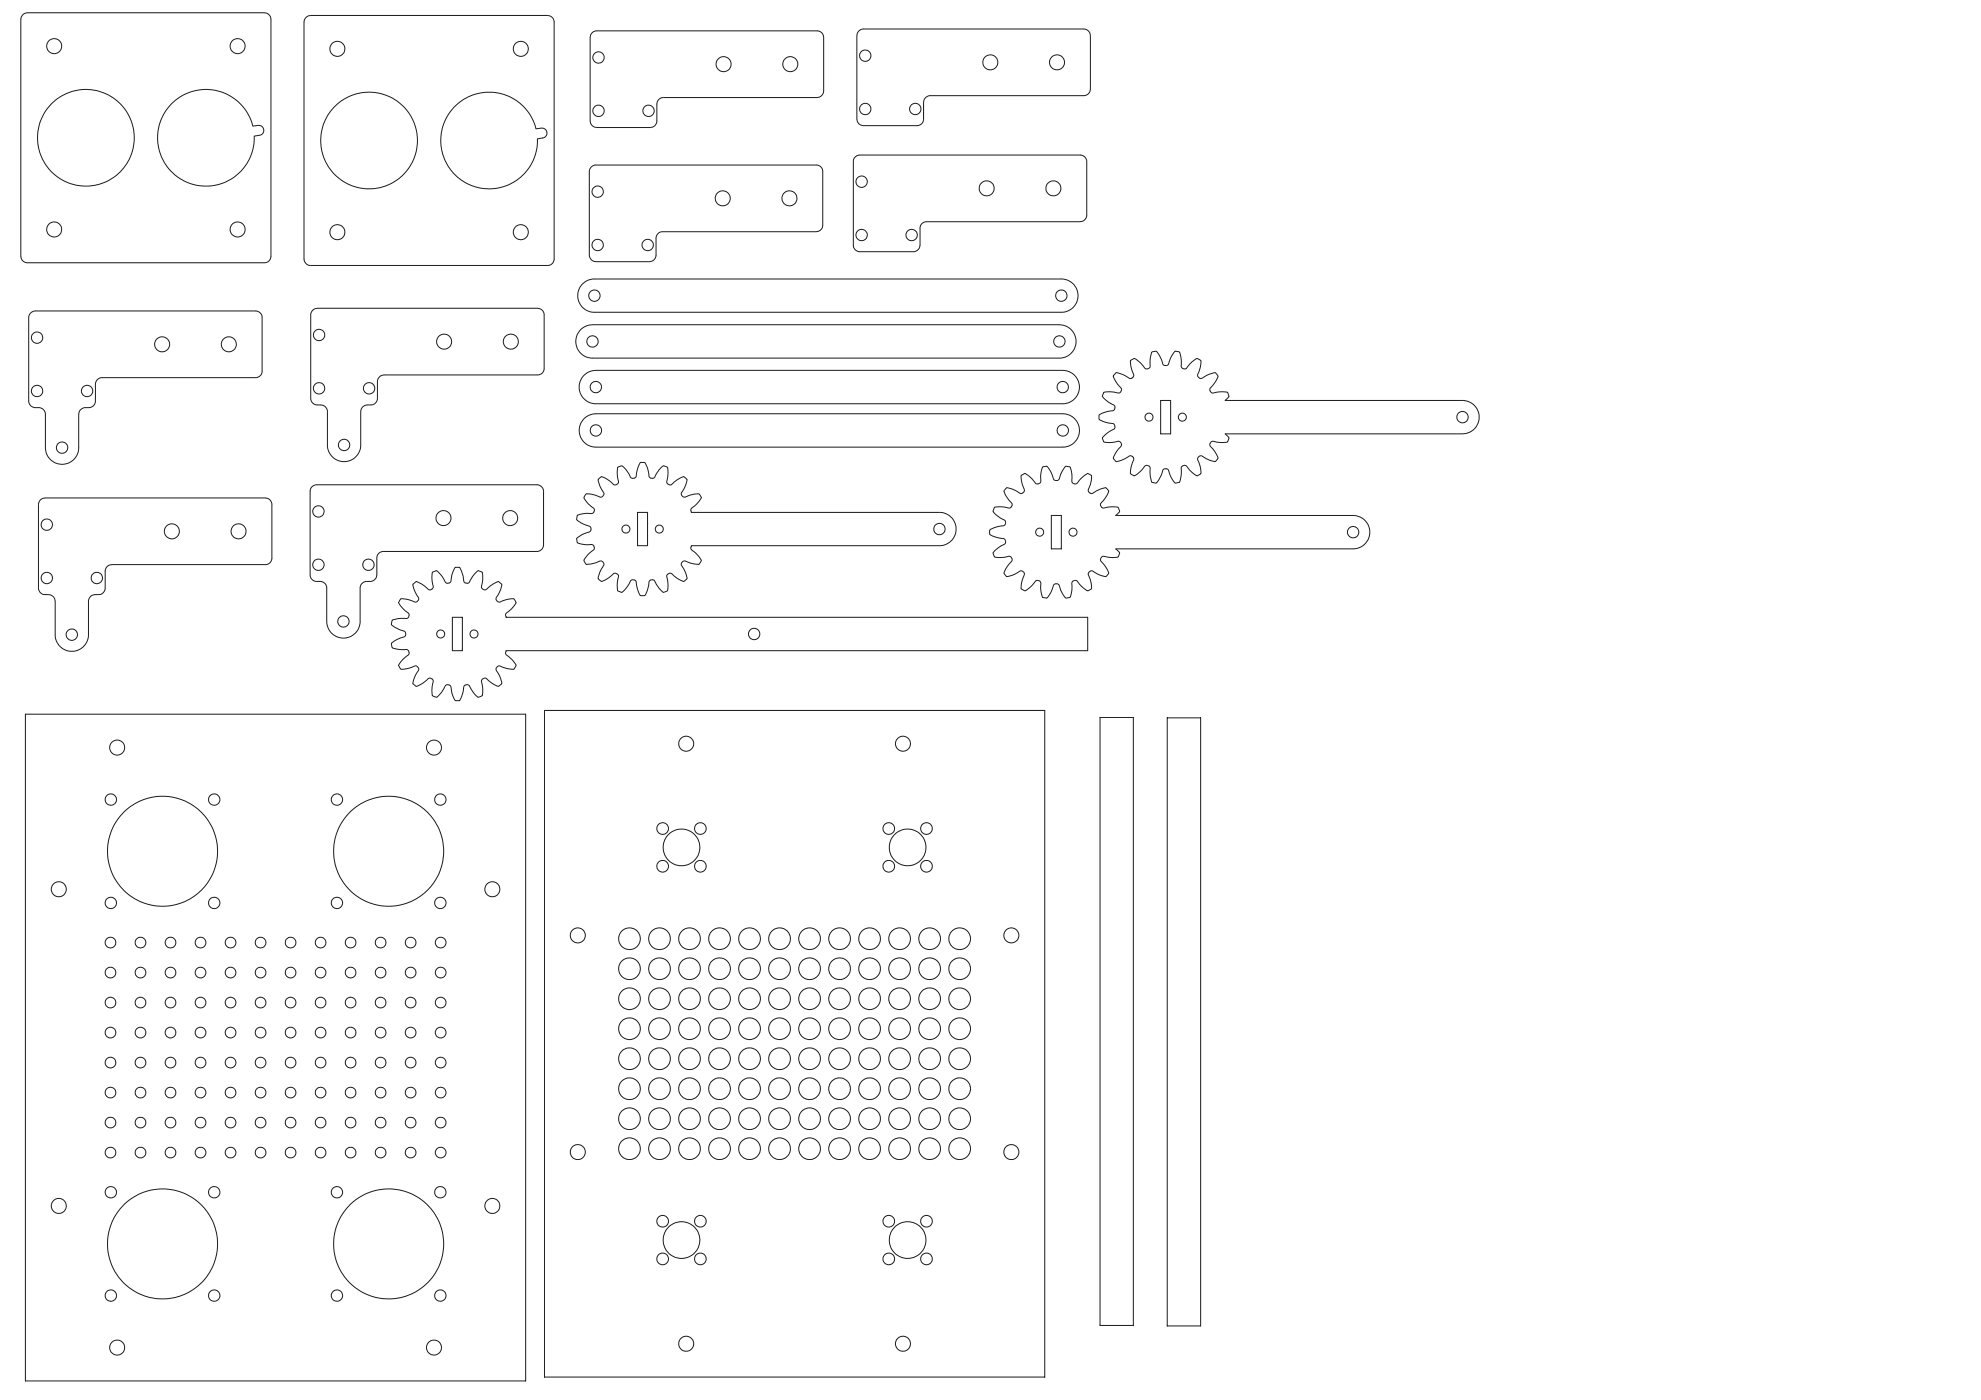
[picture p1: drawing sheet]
<svg xmlns="http://www.w3.org/2000/svg" width="594mm" height="420mm" viewBox="0 0 594 420" stroke-linecap="round" stroke-linejoin="round" font-family="sans-serif">
<g fill="none" stroke="#191924" stroke-width=".3">
<path d="M6.8 4.5l.6-.5 .9-.2h71l.8 .2 .7 .5 .4 1.1v71.5l-.4 1.1-1.4 .6h-71.4l-1.1-.5-.5-.6-.2-.8v-71.1zM91.7 5.3l.7-.5 .8-.2h71l.8 .2 .7 .5 .5 1.1v71.5l-.5 1.1-.7 .5-.6 .1h-71.4l-1.2-.5-.5-.6-.1-.8v-71.1zM177.6 9.8l1.2-.5h66.8l1 .8 .4 1.1-.1 16.7-.8 1-1.1 .4h-46.2l-1 .3-.7 .8-.2 6.3-.4 .9-.7 .5-.8 .2-16.6-.1-1.1-.8-.3-1.2v-25l.1-.8zM257.5 9.4l.6-.5 .8-.2h66.5l1 .7 .6 1.3-.2 16.6-.5 .9-1.1 .5h-46.5l-1.1 .5-.6 .9-.1 5.8-.3 1-.7 .5-.7 .3h-16.7l-1.2-.8-.4-1.2v-25zM51.4 31.2a14.5 14.5 0 0 1 24.4 6.6l1.6-.2a1.49 1.49 0 0 1 1.7 1.3 1.49 1.49 0 0 1-1.3 1.7l-1.6 .2a14.5 14.5 0 0 1-19.7 14.1 14.5 14.5 0 0 1-5.1-23.7zM136.3 32a14.5 14.5 0 0 1 24.4 6.6l1.6-.2a1.49 1.49 0 0 1 1.7 1.3 1.49 1.49 0 0 1-1.3 1.7l-1.6 .2a14.5 14.5 0 0 1-19.7 14.1 14.5 14.5 0 0 1-5.1-23.7zM177.4 50l1.1-.5 66.8 .1 .9 .5 .5 1.2-.1 16.8-.7 1-1.2 .4h-46.2l-1 .4-.8 1.2v5.8l-.5 .9-.7 .5-.8 .2-16.6-.1-.9-.6-.5-1.1v-25.4zM256.5 47l1.1-.5h66.7l.9 .5 .7 1.3-.1 16.6-.6 1.1-1.4 .5h-46.2l-1.1 .5-.5 .7-.2 6.4-.5 .7-.6 .5-.6 .2h-16.6l-1.1-.7-.5-1.1v-25.4l.1-.6zM9.3 93.8l1.1-.5h66.4l1.2 .5 .5 .9 .1 16.8-.2 .8-.6 .6-1 .4-46.8 .1-1 .7-.4 .8v5.6l-.2 .8-.6 .6-.8 .4-2.2 .2-.8 .6-.3 .6-.1 10.6a5 5 0 0 1-5 5 5 5 0 0 1-5-5l-.1-10.6-.3-.6-.8-.6-2.2-.2-.9-.5-.7-1.3v-25.4zM93.7 93.2l.7-.5 .8-.2h66l1.1 .4 .8 1 .1 16.8-.7 1.3-1.1 .5-46.9 .1-.8 .6-.5 .9v5.6l-.4 1-1 .7-2.4 .3-.7 .4-.4 .8-.1 10.6a5 5 0 0 1-5 5 5 5 0 0 1-5-5l-.1-10.4-.5-1-.6-.4-2.5-.3-.5-.3-.8-1.4v-25.4zM174.2 98.8l1.3-.9 2.2-.5h139.9a5 5 0 0 1 5.1 5 5 5 0 0 1-5.1 5h-139.9a5 5 0 0 1-4.7-3.1 5 5 0 0 1 1.2-5.5zM174.5 85.3l1.9-1.3 1.5-.3h140.3a5 5 0 0 1 5.1 5 5 5 0 0 1-5.1 5h-140a5 5 0 0 1-4.5-3 5 5 0 0 1 .8-5.4z"/>
<path d="M175.2 112.5l1.3-.9 2.1-.5h140.1a5 5 0 0 1 5 5 5 5 0 0 1-5 5h-140.1a5 5 0 0 1-4.6-3.1 5 5 0 0 1 1.2-5.5zM334.5 111.9l1.5 .2 1.7 .8a1.27 1.27 0 0 0 2 .3l.2-.2a1.42 1.42 0 0 0-.4-1.6 6.2 6.2 0 0 1-.4-3.3l.3-.2a1.17 1.17 0 0 1 1.9 .4l1.3 1.3a1.4 1.4 0 0 0 1.3 1.1l.6-.2 .3-.4 .3-3.6a1.1 1.1 0 0 1 1.3-1.1h.3l.9 1.1 1.1 2.7a1.02 1.02 0 0 0 1.7-.1l.3-.9a6.2 6.2 0 0 1 1.8-2.8l1 .1a8.9 8.9 0 0 1 .7 4.6l.4 .4 .6 .2a1.4 1.4 0 0 0 1.2-1.1 6.1 6.1 0 0 1 2.7-2l.9 .5a11.1 11.1 0 0 1-.9 4.7l.6 .7h.6l1.9-1.1 1.3-.4a1.18 1.18 0 0 1 1.7 .7 8.8 8.8 0 0 1-2.4 3.9v.6l.4 .5a1.49 1.49 0 0 0 1.6 0l2.8-.1 .5 .1 .2 .4a1.25 1.25 0 0 1-.8 1.9l-.2 .1h71.2a5 5 0 0 1 5 5 5 5 0 0 1-5 5.1h-71.2l.5 .4a1.14 1.14 0 0 1 .6 1.3 1.14 1.14 0 0 1-1.3 .8h-1.8l-1.5-.3a.99 .99 0 0 0-.9 .5 .99 .99 0 0 0 .1 1.1l.6 .6a5.9 5.9 0 0 1 1.6 3l-.7 .8a6.8 6.8 0 0 1-4.1-1.6 1 1 0 0 0-1.2 1.3l.4 .8a6.1 6.1 0 0 1 .4 3.3l-.9 .5a8.9 8.9 0 0 1-3.5-3l-.4-.1-.7 .3a1.53 1.53 0 0 0-.3 1.6l-.5 3.2-1.2 .2a10.6 10.6 0 0 1-2.3-4.1l-1-.2-.4 .3-1.5 3.3a1.21 1.21 0 0 1-1.8 .5h-.1l-.5-1.8-.1-1.4a1.43 1.43 0 0 0-.3-1.7l-.6-.2a1.56 1.56 0 0 0-1.3 1.1 6.1 6.1 0 0 1-2.6 2l-.9-.5a8.4 8.4 0 0 1 .9-4.5l-.2-.5-.6-.4a1.39 1.39 0 0 0-1.5 .6 5.9 5.9 0 0 1-3.2 1l-.7-.9 1.6-2.9a1.39 1.39 0 0 0 .8-1.5l-.3-.5a1.54 1.54 0 0 0-1.7 0 5.8 5.8 0 0 1-3.3-.1l-.4-1.1 1.4-1.4 1.1-.8a1.39 1.39 0 0 0 1.3-1.1l-.1-.7a1.43 1.43 0 0 0-1.6-.5 5.6 5.6 0 0 1-3.1-1.3v-1a8.7 8.7 0 0 1 4.4-1.5l.3-.2 .1-1-.2-.3-1.1-.6a6.1 6.1 0 0 1-2.4-2.2l.4-1.1h3.2a1.43 1.43 0 0 0 1.8-.1l.3-.6a1.55 1.55 0 0 0-.9-1.4 6.2 6.2 0 0 1-1.5-2.9zM175.2 125.5l1.3-.9 2.2-.5h140a5 5 0 0 1 5 5 5 5 0 0 1-5 5h-140a5 5 0 0 1-4.7-3.1 5 5 0 0 1 1.2-5.5zM348 120.1h3v10.1h-3zM12 150.1l.7-.5 .8-.2h66l1.2 .4 .8 1.2v16.6l-.2 .8-.6 .6-1 .4h-46.2l-.8 .2-.7 .5-.4 .9-.1 5.6-.1 .6-.5 .7-.7 .4-2.7 .4-.6 .5-.3 .8-.1 10.4a5 5 0 0 1-5 5 5 5 0 0 1-5-5v-10l-.1-.8-1.1-1-2.4-.3-.6-.3-.8-1.4v-25.4zM93.3 146.2l1.5-.8h66.4l1.1 .6 .6 .8 .1 16.8-.4 1-.6 .6-.8 .2h-46.4l-.6 .2-.6 .3-.5 .9-.1 5.6-.3 1-.6 .6-.7 .4-2.3 .2-.6 .5-.5 .9v10.4a5 5 0 0 1-5 5 5 5 0 0 1-5-5l-.1-10.6-.3-.6-.8-.6-2-.2-1-.4-.6-.6-.2-.8v-25.4zM179.3 143.8l.3-.2a1.29 1.29 0 0 1 2-.1l1.6 1.1a1.51 1.51 0 0 0 1.4 .9l.7-.4 .2-.4-.4-3.6a1.21 1.21 0 0 1 1.2-1.3 10.4 10.4 0 0 1 3 3.6l.8 .1 .6-.4 .9-3.5a1.24 1.24 0 0 1 1.6-.9 10.6 10.6 0 0 1 1.6 4.5l1.1 .3a2.34 2.34 0 0 0 1.1-1.7l1.2-1.5a1.26 1.26 0 0 1 1.8-.2 6.9 6.9 0 0 1-.1 4.4 .99 .99 0 0 0 .6 .9 .99 .99 0 0 0 1-.1l.7-.7a5.9 5.9 0 0 1 2.9-1.5l.3 .2a1.17 1.17 0 0 1 .3 1.9l-.8 1.7a1.36 1.36 0 0 0-.5 1.6l.4 .5a1.54 1.54 0 0 0 1.6-.3 5.3 5.3 0 0 1 3.3-.4l.6 .9a8.9 8.9 0 0 1-3.1 3.5l-.1 .3 .3 .7h74.6a5 5 0 0 1 4.7 5.2 5 5 0 0 1-5 4.8h-74.3l-.3 .7a1.48 1.48 0 0 0 1.1 1.2 6.1 6.1 0 0 1 2.1 2.7l-.6 1-1.5-.1-1.8-.5a1.46 1.46 0 0 0-1.7-.2l-.4 .5a1.37 1.37 0 0 0 .6 1.5 6.1 6.1 0 0 1 1 3.2l-.8 .7a11.5 11.5 0 0 1-4.1-2.4l-.7 .2-.4 .5 .4 3.6a1.21 1.21 0 0 1-1.3 1.4 10.4 10.4 0 0 1-3-3.7h-.8l-.5 .3-.9 3.6a1.23 1.23 0 0 1-1.6 .8 11.1 11.1 0 0 1-1.6-4.5l-1.1-.2a2.34 2.34 0 0 0-1.2 1.6l-1.1 1.5a1.23 1.23 0 0 1-1.9 .2l-.2-1.4 .1-1.9a1.39 1.39 0 0 0 0-1.7l-.6-.3a1.51 1.51 0 0 0-1.4 .8 5.7 5.7 0 0 1-3 1.6l-.2-.3a1.17 1.17 0 0 1-.3-1.9l.7-1.7a1.36 1.36 0 0 0 .6-1.6l-.5-.5a1.48 1.48 0 0 0-1.6 .3l-1.8 .5-1.4 .1-.6-1a10.9 10.9 0 0 1 3.1-3.6l-.3-1.1a2.31 2.31 0 0 0-2-.2l-1.9-.3a1.14 1.14 0 0 1-1.1-1.3v-.3l1.5-1 2.3-.9a.99 .99 0 0 0 .5-.9 .99 .99 0 0 0-.6-.9l-.9-.3a6.2 6.2 0 0 1-2.8-1.8l.2-1a10 10 0 0 1 4.7-.7l.4-.8-.1-.7-1.7-1.3-.9-1.1a1.2 1.2 0 0 1 .1-1.8 10.5 10.5 0 0 1 4.7 .8l.7-.6 .1-.6-1.1-1.8zM191.2 153.7h3v10h-3zM301.6 146.5l.3-.2 1.8 .5 2.1 1.2a.98 .98 0 0 0 1.1-.2 .98 .98 0 0 0 .2-1.1l-.4-.8a5.8 5.8 0 0 1-.4-3.3l.9-.5a10.9 10.9 0 0 1 3.6 3.1l1.1-.4a2.19 2.19 0 0 0 .1-2l.3-1.8a1.21 1.21 0 0 1 1.5-1.1 11.7 11.7 0 0 1 2.3 4.1l.4 .2 .8-.1a2.15 2.15 0 0 0 .8-1.9l.9-1.6a1.22 1.22 0 0 1 1.7-.6 8.4 8.4 0 0 1 .8 4.6l.3 .4 .6 .2a1.41 1.41 0 0 0 1.2-1.1 6.1 6.1 0 0 1 2.7-2l.9 .5a10.5 10.5 0 0 1-.9 4.7l.5 .6 .6 .2 3.3-1.6a1.23 1.23 0 0 1 1.7 .7 11.5 11.5 0 0 1-2.4 4.1l.2 .7 .5 .4 3.7-.3a1.21 1.21 0 0 1 1.3 1.2l-.1 .3-1.1 1h71.2a5 5 0 0 1 5 5 5 5 0 0 1-5 5.1h-71.2l.5 .4a1.14 1.14 0 0 1 .4 1.9 6.9 6.9 0 0 1-4.4-.1 .99 .99 0 0 0-.9 .5 .99 .99 0 0 0 .1 1.1l.7 .7a5.7 5.7 0 0 1 1.5 2.9l-.7 .8a8.3 8.3 0 0 1-4.3-1.6h-.5l-.5 .5a1.54 1.54 0 0 0 .3 1.6 5.4 5.4 0 0 1 .5 3.3l-.9 .5a10.9 10.9 0 0 1-3.6-3.1h-.5l-.7 .5-.3 3.7a1.14 1.14 0 0 1-1.3 1.1h-.4l-.3-.3-1.1-2a2.15 2.15 0 0 0-.8-1.9h-1a1.56 1.56 0 0 0-.7 1.4 6.2 6.2 0 0 1-1.8 2.8l-1-.1a10 10 0 0 1-.8-4.7l-.8-.5-.5 .1-1.2 1.4-1.4 1.2a1.24 1.24 0 0 1-1.8-.1 11.1 11.1 0 0 1 .9-4.7l-.6-.7h-.7l-1.8 1-1.3 .5a1.2 1.2 0 0 1-1.7-.7 11.5 11.5 0 0 1 2.4-4.1l-.3-.7-.4-.4-3.7 .3a1.21 1.21 0 0 1-1.3-1.2 10.4 10.4 0 0 1 3.6-3l.1-.8-.5-.6-3.4-.8a1.26 1.26 0 0 1-.8-1.6 8.3 8.3 0 0 1 4.3-1.6l.3-.4 .1-.7a1.56 1.56 0 0 0-1.3-.9 6 6 0 0 1-2.4-2.3l.3-1a6.8 6.8 0 0 1 4.4 .1 1.01 1.01 0 0 0 .8-1.6l-.7-.6a5.9 5.9 0 0 1-1.5-3zM315.2 154.6h3v10.1h-3zM123.8 175.3l.2-.2a1.22 1.22 0 0 1 2.1-.1l2.2 1.7a.99 .99 0 0 0 1.1 .1 .99 .99 0 0 0 .5-1l-.2-.9a5.5 5.5 0 0 1 .1-3.3l1.2-.4 2 2.5a1.39 1.39 0 0 0 1.2 1.3l.6-.1a1.5 1.5 0 0 0 .6-1.6 6 6 0 0 1 1.2-3.1h1.1a10.6 10.6 0 0 1 1.5 4.5l.9 .3 .6-.3 1-1.8 .9-1.1a1.28 1.28 0 0 1 1.9-.2l.2 1-.1 2.3a1.43 1.43 0 0 0 0 1.8l.9 .3 1.1-.9a6.2 6.2 0 0 1 3-1.6l.8 .7a11.6 11.6 0 0 1-1.7 4.5l.4 .7 .5 .2 3.6-.9a1.23 1.23 0 0 1 1.5 .9l.1 .2-.5 .8-1.6 1.7a1.4 1.4 0 0 0-1.1 1.2l.2 .7h174.3v10h-174.3l-.1 1.1 2 1.8 1.1 1.5-.2 .3a1.29 1.29 0 0 1-1.9 .8l-1.8-.5a1.36 1.36 0 0 0-1.7-.3l-.4 .6a1.59 1.59 0 0 0 .6 1.5 5.9 5.9 0 0 1 1 3.2l-.8 .6a8.8 8.8 0 0 1-4-2.3h-.5l-.6 .4a1.49 1.49 0 0 0 .1 1.6l.1 1.8a1.36 1.36 0 0 1-1.2 1.8 5.5 5.5 0 0 1-2.2-2.4 1.5 1.5 0 0 0-1.1-1.3h-.2a.86 .86 0 0 0-1 .8l-.1 .9a6 6 0 0 1-1.2 3.1h-1.1a10.6 10.6 0 0 1-1.6-4.5l-.7-.3-.7 .3-2 2.9a1.19 1.19 0 0 1-1.8 .2h-.2l-.1-1.9 .4-2.3a1 1 0 0 0-.5-1 1 1 0 0 0-1.1 .1l-.7 .6a5.9 5.9 0 0 1-2.9 1.5l-.8-.6a7.9 7.9 0 0 1 1.6-4.2v-.5l-.8-.7-3.6 .9a1.24 1.24 0 0 1-1.5-.9 11.1 11.1 0 0 1 3.1-3.7l-.1-.7-.5-.5-3.6-.3a1.21 1.21 0 0 1-1.1-1.4 7.6 7.6 0 0 1 3.9-2.2l.3-.5-.2-1-3.3-1.5a1.21 1.21 0 0 1-.6-1.8 8.7 8.7 0 0 1 4.6-.7l.5-.5 .1-.5a1.56 1.56 0 0 0-1.1-1.2 6.1 6.1 0 0 1-2-2.7l.5-.8a11.6 11.6 0 0 1 4.6 .8l.7-.5 .2-.6-1.1-2zM135.6 185.2h3v10h-3z"/>
<path d="M7.6 214.3h150v200h-150zM163.3 213.1h150v200h-150zM329.8 215.2h10v182.4h-10zM350 215.4h10v182.4h-10z"/>
<circle cx="16.3" cy="13.8" r="2.26"/>
<circle cx="71.3" cy="13.8" r="2.26"/>
<circle cx="101.2" cy="14.6" r="2.26"/>
<circle cx="156.2" cy="14.6" r="2.26"/>
<circle cx="179.5" cy="17.2" r="1.69"/>
<circle cx="217" cy="19.3" r="2.24"/>
<circle cx="237" cy="19.3" r="2.24"/>
<circle cx="259.4" cy="16.7" r="1.7"/>
<circle cx="296.9" cy="18.7" r="2.25"/>
<circle cx="316.9" cy="18.7" r="2.25"/>
<circle cx="179.5" cy="33.3" r="1.7"/>
<circle cx="194.5" cy="33.2" r="1.71"/>
<circle cx="259.4" cy="32.7" r="1.69"/>
<circle cx="274.5" cy="32.7" r="1.7"/>
<circle cx="25.8" cy="41.3" r="14.5"/>
<circle cx="110.7" cy="42.2" r="14.5"/>
<circle cx="179.2" cy="57.5" r="1.69"/>
<circle cx="216.7" cy="59.5" r="2.25"/>
<circle cx="236.7" cy="59.5" r="2.25"/>
<circle cx="258.4" cy="54.5" r="1.71"/>
<circle cx="295.9" cy="56.5" r="2.24"/>
<circle cx="315.9" cy="56.5" r="2.24"/>
<circle cx="16.3" cy="68.8" r="2.26"/>
<circle cx="71.3" cy="68.8" r="2.26"/>
<circle cx="101.2" cy="69.7" r="2.25"/>
<circle cx="156.2" cy="69.7" r="2.25"/>
<circle cx="179.2" cy="73.5" r="1.7"/>
<circle cx="194.2" cy="73.5" r="1.7"/>
<circle cx="258.4" cy="70.5" r="1.71"/>
<circle cx="273.4" cy="70.5" r="1.71"/>
<circle cx="178.2" cy="88.7" r="1.7"/>
<circle cx="318.2" cy="88.7" r="1.7"/>
<circle cx="11.1" cy="117.3" r="1.7"/>
<circle cx="11.1" cy="101.3" r="1.7"/>
<circle cx="26.1" cy="117.3" r="1.7"/>
<circle cx="48.6" cy="103.3" r="2.26"/>
<circle cx="68.6" cy="103.3" r="2.26"/>
<circle cx="95.7" cy="116.5" r="1.7"/>
<circle cx="95.7" cy="100.5" r="1.7"/>
<circle cx="110.7" cy="116.5" r="1.7"/>
<circle cx="133.2" cy="102.5" r="2.26"/>
<circle cx="153.2" cy="102.5" r="2.26"/>
<circle cx="177.7" cy="102.4" r="1.7"/>
<circle cx="178.6" cy="116.1" r="1.7"/>
<circle cx="317.7" cy="102.4" r="1.71"/>
<circle cx="318.7" cy="116.1" r="1.7"/>
<circle cx="18.6" cy="134.3" r="1.71"/>
<circle cx="103.2" cy="133.5" r="1.7"/>
<circle cx="178.7" cy="129.1" r="1.7"/>
<circle cx="318.7" cy="129.1" r="1.7"/>
<circle cx="344.5" cy="125.1" r="1.2"/>
<circle cx="354.5" cy="125.2" r="1.19"/>
<circle cx="438.5" cy="125.1" r="1.71"/>
<circle cx="14" cy="157.4" r="1.7"/>
<circle cx="51.5" cy="159.4" r="2.26"/>
<circle cx="71.5" cy="159.4" r="2.26"/>
<circle cx="95.5" cy="153.4" r="1.71"/>
<circle cx="133" cy="155.4" r="2.25"/>
<circle cx="153" cy="155.4" r="2.25"/>
<circle cx="187.7" cy="158.7" r="1.21"/>
<circle cx="197.7" cy="158.7" r="1.2"/>
<circle cx="281.7" cy="158.7" r="1.71"/>
<circle cx="311.7" cy="159.7" r="1.19"/>
<circle cx="321.7" cy="159.6" r="1.2"/>
<circle cx="405.7" cy="159.7" r="1.7"/>
<circle cx="14" cy="173.4" r="1.7"/>
<circle cx="29" cy="173.4" r="1.7"/>
<circle cx="95.5" cy="169.4" r="1.71"/>
<circle cx="110.5" cy="169.4" r="1.71"/>
<circle cx="21.5" cy="190.4" r="1.7"/>
<circle cx="103" cy="186.4" r="1.7"/>
<circle cx="132.1" cy="190.2" r="1.19"/>
<circle cx="142.1" cy="190.2" r="1.2"/>
<circle cx="226.1" cy="190.2" r="1.7"/>
<circle cx="33.2" cy="239.9" r="1.7"/>
<circle cx="35.1" cy="224.3" r="2.25"/>
<circle cx="64.2" cy="239.9" r="1.7"/>
<circle cx="101" cy="239.9" r="1.7"/>
<circle cx="130.1" cy="224.3" r="2.25"/>
<circle cx="132" cy="239.9" r="1.7"/>
<circle cx="205.7" cy="223.1" r="2.25"/>
<circle cx="270.8" cy="223.1" r="2.25"/>
<circle cx="48.7" cy="255.4" r="16.5"/>
<circle cx="116.5" cy="255.4" r="16.5"/>
<circle cx="198.7" cy="259.9" r="1.76"/>
<circle cx="198.7" cy="248.6" r="1.75"/>
<circle cx="204.4" cy="254.2" r="5.5"/>
<circle cx="210" cy="259.9" r="1.76"/>
<circle cx="210" cy="248.6" r="1.75"/>
<circle cx="266.5" cy="259.9" r="1.76"/>
<circle cx="266.5" cy="248.6" r="1.75"/>
<circle cx="272.1" cy="254.2" r="5.5"/>
<circle cx="277.8" cy="259.9" r="1.74"/>
<circle cx="277.8" cy="248.6" r="1.73"/>
<circle cx="17.6" cy="266.8" r="2.26"/>
<circle cx="33.2" cy="270.9" r="1.7"/>
<circle cx="64.2" cy="270.9" r="1.7"/>
<circle cx="101" cy="270.9" r="1.7"/>
<circle cx="132" cy="270.9" r="1.7"/>
<circle cx="147.6" cy="266.8" r="2.26"/>
<circle cx="33.1" cy="291.8" r="1.62"/>
<circle cx="33.1" cy="282.8" r="1.62"/>
<circle cx="42.1" cy="282.8" r="1.61"/>
<circle cx="42.1" cy="291.8" r="1.61"/>
<circle cx="51.1" cy="291.8" r="1.61"/>
<circle cx="51.1" cy="282.8" r="1.61"/>
<circle cx="60.1" cy="291.8" r="1.61"/>
<circle cx="60.1" cy="282.8" r="1.61"/>
<circle cx="69.1" cy="282.8" r="1.6"/>
<circle cx="69.1" cy="291.8" r="1.6"/>
<circle cx="78.1" cy="291.8" r="1.6"/>
<circle cx="78.1" cy="282.8" r="1.6"/>
<circle cx="87.1" cy="291.8" r="1.6"/>
<circle cx="87.1" cy="282.8" r="1.6"/>
<circle cx="96.1" cy="291.8" r="1.6"/>
<circle cx="96.1" cy="282.8" r="1.6"/>
<circle cx="105.1" cy="291.8" r="1.6"/>
<circle cx="105.1" cy="282.8" r="1.6"/>
<circle cx="114.1" cy="282.8" r="1.61"/>
<circle cx="114.1" cy="291.8" r="1.61"/>
<circle cx="123.1" cy="282.8" r="1.61"/>
<circle cx="123.1" cy="291.8" r="1.61"/>
<circle cx="132.1" cy="282.8" r="1.61"/>
<circle cx="132.1" cy="291.8" r="1.61"/>
<circle cx="173.3" cy="280.6" r="2.25"/>
<circle cx="188.8" cy="281.6" r="3.3"/>
<circle cx="188.8" cy="290.6" r="3.2"/>
<circle cx="188.8" cy="299.6" r="3.2"/>
<circle cx="197.8" cy="281.6" r="3.3"/>
<circle cx="197.8" cy="299.6" r="3.2"/>
<circle cx="197.8" cy="290.6" r="3.2"/>
<circle cx="206.8" cy="281.6" r="3.3"/>
<circle cx="206.8" cy="290.6" r="3.2"/>
<circle cx="206.8" cy="299.6" r="3.2"/>
<circle cx="215.8" cy="281.6" r="3.3"/>
<circle cx="215.8" cy="299.6" r="3.2"/>
<circle cx="215.8" cy="290.6" r="3.2"/>
<circle cx="224.7" cy="281.6" r="3.3"/>
<circle cx="224.8" cy="290.6" r="3.2"/>
<circle cx="224.8" cy="299.6" r="3.2"/>
<circle cx="233.7" cy="281.6" r="3.3"/>
<circle cx="233.8" cy="290.6" r="3.2"/>
<circle cx="233.8" cy="299.6" r="3.2"/>
<circle cx="242.7" cy="281.6" r="3.3"/>
<circle cx="242.7" cy="290.6" r="3.2"/>
<circle cx="242.7" cy="299.6" r="3.2"/>
<circle cx="251.7" cy="281.6" r="3.3"/>
<circle cx="251.7" cy="299.6" r="3.2"/>
<circle cx="251.7" cy="290.6" r="3.2"/>
<circle cx="260.7" cy="281.6" r="3.2"/>
<circle cx="260.7" cy="299.6" r="3.2"/>
<circle cx="260.7" cy="290.6" r="3.2"/>
<circle cx="269.8" cy="281.6" r="3.3"/>
<circle cx="269.8" cy="299.6" r="3.2"/>
<circle cx="269.8" cy="290.6" r="3.2"/>
<circle cx="278.8" cy="281.6" r="3.3"/>
<circle cx="278.8" cy="290.6" r="3.2"/>
<circle cx="278.8" cy="299.6" r="3.2"/>
<circle cx="287.8" cy="281.6" r="3.3"/>
<circle cx="287.8" cy="290.6" r="3.2"/>
<circle cx="287.8" cy="299.6" r="3.2"/>
<circle cx="303.3" cy="280.6" r="2.25"/>
<circle cx="33.1" cy="318.8" r="1.61"/>
<circle cx="33.1" cy="309.8" r="1.61"/>
<circle cx="33.1" cy="300.8" r="1.61"/>
<circle cx="42.1" cy="309.8" r="1.6"/>
<circle cx="42.1" cy="318.8" r="1.6"/>
<circle cx="42.1" cy="300.8" r="1.6"/>
<circle cx="51.1" cy="318.8" r="1.6"/>
<circle cx="51.1" cy="309.8" r="1.6"/>
<circle cx="51.1" cy="300.8" r="1.6"/>
<circle cx="60.1" cy="318.8" r="1.6"/>
<circle cx="60.1" cy="309.8" r="1.6"/>
<circle cx="60.1" cy="300.8" r="1.6"/>
<circle cx="69.1" cy="309.8" r="1.59"/>
<circle cx="69.1" cy="318.8" r="1.59"/>
<circle cx="69.1" cy="300.8" r="1.59"/>
<circle cx="78.1" cy="309.8" r="1.59"/>
<circle cx="78.1" cy="318.8" r="1.59"/>
<circle cx="78.1" cy="300.8" r="1.59"/>
<circle cx="87.1" cy="318.8" r="1.59"/>
<circle cx="87.1" cy="309.8" r="1.59"/>
<circle cx="87.1" cy="300.8" r="1.59"/>
<circle cx="96.1" cy="318.8" r="1.59"/>
<circle cx="96.1" cy="309.8" r="1.59"/>
<circle cx="96.1" cy="300.8" r="1.59"/>
<circle cx="105.1" cy="318.8" r="1.59"/>
<circle cx="105.1" cy="309.8" r="1.59"/>
<circle cx="105.1" cy="300.8" r="1.59"/>
<circle cx="114.1" cy="318.8" r="1.6"/>
<circle cx="114.1" cy="309.8" r="1.6"/>
<circle cx="114.1" cy="300.8" r="1.6"/>
<circle cx="123.1" cy="318.8" r="1.6"/>
<circle cx="123.1" cy="309.8" r="1.6"/>
<circle cx="123.1" cy="300.8" r="1.6"/>
<circle cx="132.1" cy="318.8" r="1.6"/>
<circle cx="132.1" cy="309.8" r="1.6"/>
<circle cx="132.1" cy="300.8" r="1.6"/>
<circle cx="188.8" cy="308.6" r="3.2"/>
<circle cx="188.8" cy="317.6" r="3.2"/>
<circle cx="197.8" cy="308.6" r="3.2"/>
<circle cx="197.8" cy="317.6" r="3.2"/>
<circle cx="206.8" cy="308.6" r="3.2"/>
<circle cx="206.8" cy="317.6" r="3.2"/>
<circle cx="215.8" cy="308.6" r="3.2"/>
<circle cx="215.8" cy="317.6" r="3.2"/>
<circle cx="224.8" cy="308.6" r="3.2"/>
<circle cx="224.8" cy="317.6" r="3.2"/>
<circle cx="233.8" cy="308.6" r="3.2"/>
<circle cx="233.8" cy="317.6" r="3.2"/>
<circle cx="242.7" cy="317.6" r="3.2"/>
<circle cx="242.7" cy="308.6" r="3.2"/>
<circle cx="251.7" cy="317.6" r="3.2"/>
<circle cx="251.7" cy="308.6" r="3.2"/>
<circle cx="260.7" cy="308.6" r="3.2"/>
<circle cx="260.7" cy="317.6" r="3.2"/>
<circle cx="269.8" cy="308.6" r="3.2"/>
<circle cx="269.8" cy="317.6" r="3.2"/>
<circle cx="278.8" cy="308.6" r="3.2"/>
<circle cx="278.8" cy="317.6" r="3.2"/>
<circle cx="287.8" cy="308.6" r="3.2"/>
<circle cx="287.8" cy="317.6" r="3.2"/>
<circle cx="33.1" cy="327.8" r="1.61"/>
<circle cx="33.1" cy="336.8" r="1.61"/>
<circle cx="42.1" cy="336.8" r="1.6"/>
<circle cx="42.1" cy="327.8" r="1.6"/>
<circle cx="51.1" cy="336.8" r="1.6"/>
<circle cx="51.1" cy="327.8" r="1.6"/>
<circle cx="60.1" cy="327.8" r="1.6"/>
<circle cx="60.1" cy="336.8" r="1.6"/>
<circle cx="69.1" cy="336.8" r="1.59"/>
<circle cx="69.1" cy="327.8" r="1.59"/>
<circle cx="78.1" cy="327.8" r="1.59"/>
<circle cx="78.1" cy="336.8" r="1.59"/>
<circle cx="87.1" cy="336.8" r="1.59"/>
<circle cx="87.1" cy="327.8" r="1.59"/>
<circle cx="96.1" cy="327.8" r="1.59"/>
<circle cx="96.1" cy="336.8" r="1.59"/>
<circle cx="105.1" cy="336.8" r="1.59"/>
<circle cx="105.1" cy="327.8" r="1.59"/>
<circle cx="114.1" cy="336.8" r="1.6"/>
<circle cx="114.1" cy="327.8" r="1.6"/>
<circle cx="123.1" cy="336.8" r="1.6"/>
<circle cx="123.1" cy="327.8" r="1.6"/>
<circle cx="132.1" cy="336.8" r="1.6"/>
<circle cx="132.1" cy="327.8" r="1.6"/>
<circle cx="188.8" cy="326.6" r="3.3"/>
<circle cx="188.8" cy="335.6" r="3.3"/>
<circle cx="197.8" cy="335.6" r="3.3"/>
<circle cx="197.8" cy="326.6" r="3.3"/>
<circle cx="206.8" cy="326.6" r="3.3"/>
<circle cx="206.8" cy="335.6" r="3.3"/>
<circle cx="215.8" cy="335.6" r="3.3"/>
<circle cx="215.8" cy="326.6" r="3.3"/>
<circle cx="224.7" cy="335.6" r="3.3"/>
<circle cx="224.7" cy="326.6" r="3.3"/>
<circle cx="233.7" cy="326.6" r="3.3"/>
<circle cx="233.7" cy="335.6" r="3.3"/>
<circle cx="242.7" cy="326.6" r="3.3"/>
<circle cx="242.7" cy="335.6" r="3.3"/>
<circle cx="251.7" cy="335.6" r="3.3"/>
<circle cx="251.7" cy="326.6" r="3.3"/>
<circle cx="260.7" cy="326.6" r="3.2"/>
<circle cx="260.7" cy="335.6" r="3.2"/>
<circle cx="269.8" cy="326.6" r="3.3"/>
<circle cx="269.8" cy="335.6" r="3.3"/>
<circle cx="278.8" cy="326.6" r="3.3"/>
<circle cx="278.8" cy="335.6" r="3.3"/>
<circle cx="287.8" cy="326.6" r="3.3"/>
<circle cx="287.8" cy="335.6" r="3.3"/>
<circle cx="33.1" cy="345.8" r="1.61"/>
<circle cx="33.2" cy="357.7" r="1.69"/>
<circle cx="42.1" cy="345.8" r="1.6"/>
<circle cx="51.1" cy="345.8" r="1.6"/>
<circle cx="60.1" cy="345.8" r="1.6"/>
<circle cx="64.2" cy="357.7" r="1.69"/>
<circle cx="69.1" cy="345.8" r="1.59"/>
<circle cx="78.1" cy="345.8" r="1.59"/>
<circle cx="87.1" cy="345.8" r="1.59"/>
<circle cx="96.1" cy="345.8" r="1.59"/>
<circle cx="101" cy="357.7" r="1.69"/>
<circle cx="105.1" cy="345.8" r="1.59"/>
<circle cx="114.1" cy="345.8" r="1.6"/>
<circle cx="123.1" cy="345.8" r="1.6"/>
<circle cx="132" cy="357.7" r="1.69"/>
<circle cx="132.1" cy="345.8" r="1.6"/>
<circle cx="173.2" cy="345.6" r="2.26"/>
<circle cx="188.8" cy="344.6" r="3.3"/>
<circle cx="197.8" cy="344.6" r="3.3"/>
<circle cx="206.8" cy="344.6" r="3.3"/>
<circle cx="215.8" cy="344.6" r="3.3"/>
<circle cx="224.7" cy="344.6" r="3.3"/>
<circle cx="233.7" cy="344.6" r="3.3"/>
<circle cx="242.7" cy="344.6" r="3.3"/>
<circle cx="251.7" cy="344.6" r="3.3"/>
<circle cx="260.7" cy="344.6" r="3.2"/>
<circle cx="269.8" cy="344.6" r="3.3"/>
<circle cx="278.8" cy="344.6" r="3.3"/>
<circle cx="287.8" cy="344.6" r="3.3"/>
<circle cx="303.2" cy="345.6" r="2.26"/>
<circle cx="17.6" cy="361.8" r="2.26"/>
<circle cx="48.7" cy="373.2" r="16.5"/>
<circle cx="116.5" cy="373.2" r="16.5"/>
<circle cx="147.6" cy="361.8" r="2.26"/>
<circle cx="198.7" cy="366.4" r="1.76"/>
<circle cx="198.7" cy="377.7" r="1.75"/>
<circle cx="204.4" cy="372" r="5.5"/>
<circle cx="210" cy="366.4" r="1.76"/>
<circle cx="210" cy="377.7" r="1.75"/>
<circle cx="266.5" cy="366.4" r="1.76"/>
<circle cx="266.5" cy="377.7" r="1.75"/>
<circle cx="272.1" cy="372" r="5.5"/>
<circle cx="277.8" cy="366.4" r="1.74"/>
<circle cx="277.8" cy="377.7" r="1.73"/>
<circle cx="33.2" cy="388.7" r="1.7"/>
<circle cx="64.2" cy="388.7" r="1.7"/>
<circle cx="101" cy="388.7" r="1.7"/>
<circle cx="132" cy="388.7" r="1.7"/>
<circle cx="35.1" cy="404.3" r="2.25"/>
<circle cx="130.1" cy="404.3" r="2.25"/>
<circle cx="205.7" cy="403.1" r="2.26"/>
<circle cx="270.8" cy="403.1" r="2.26"/>
</g>
</svg>
